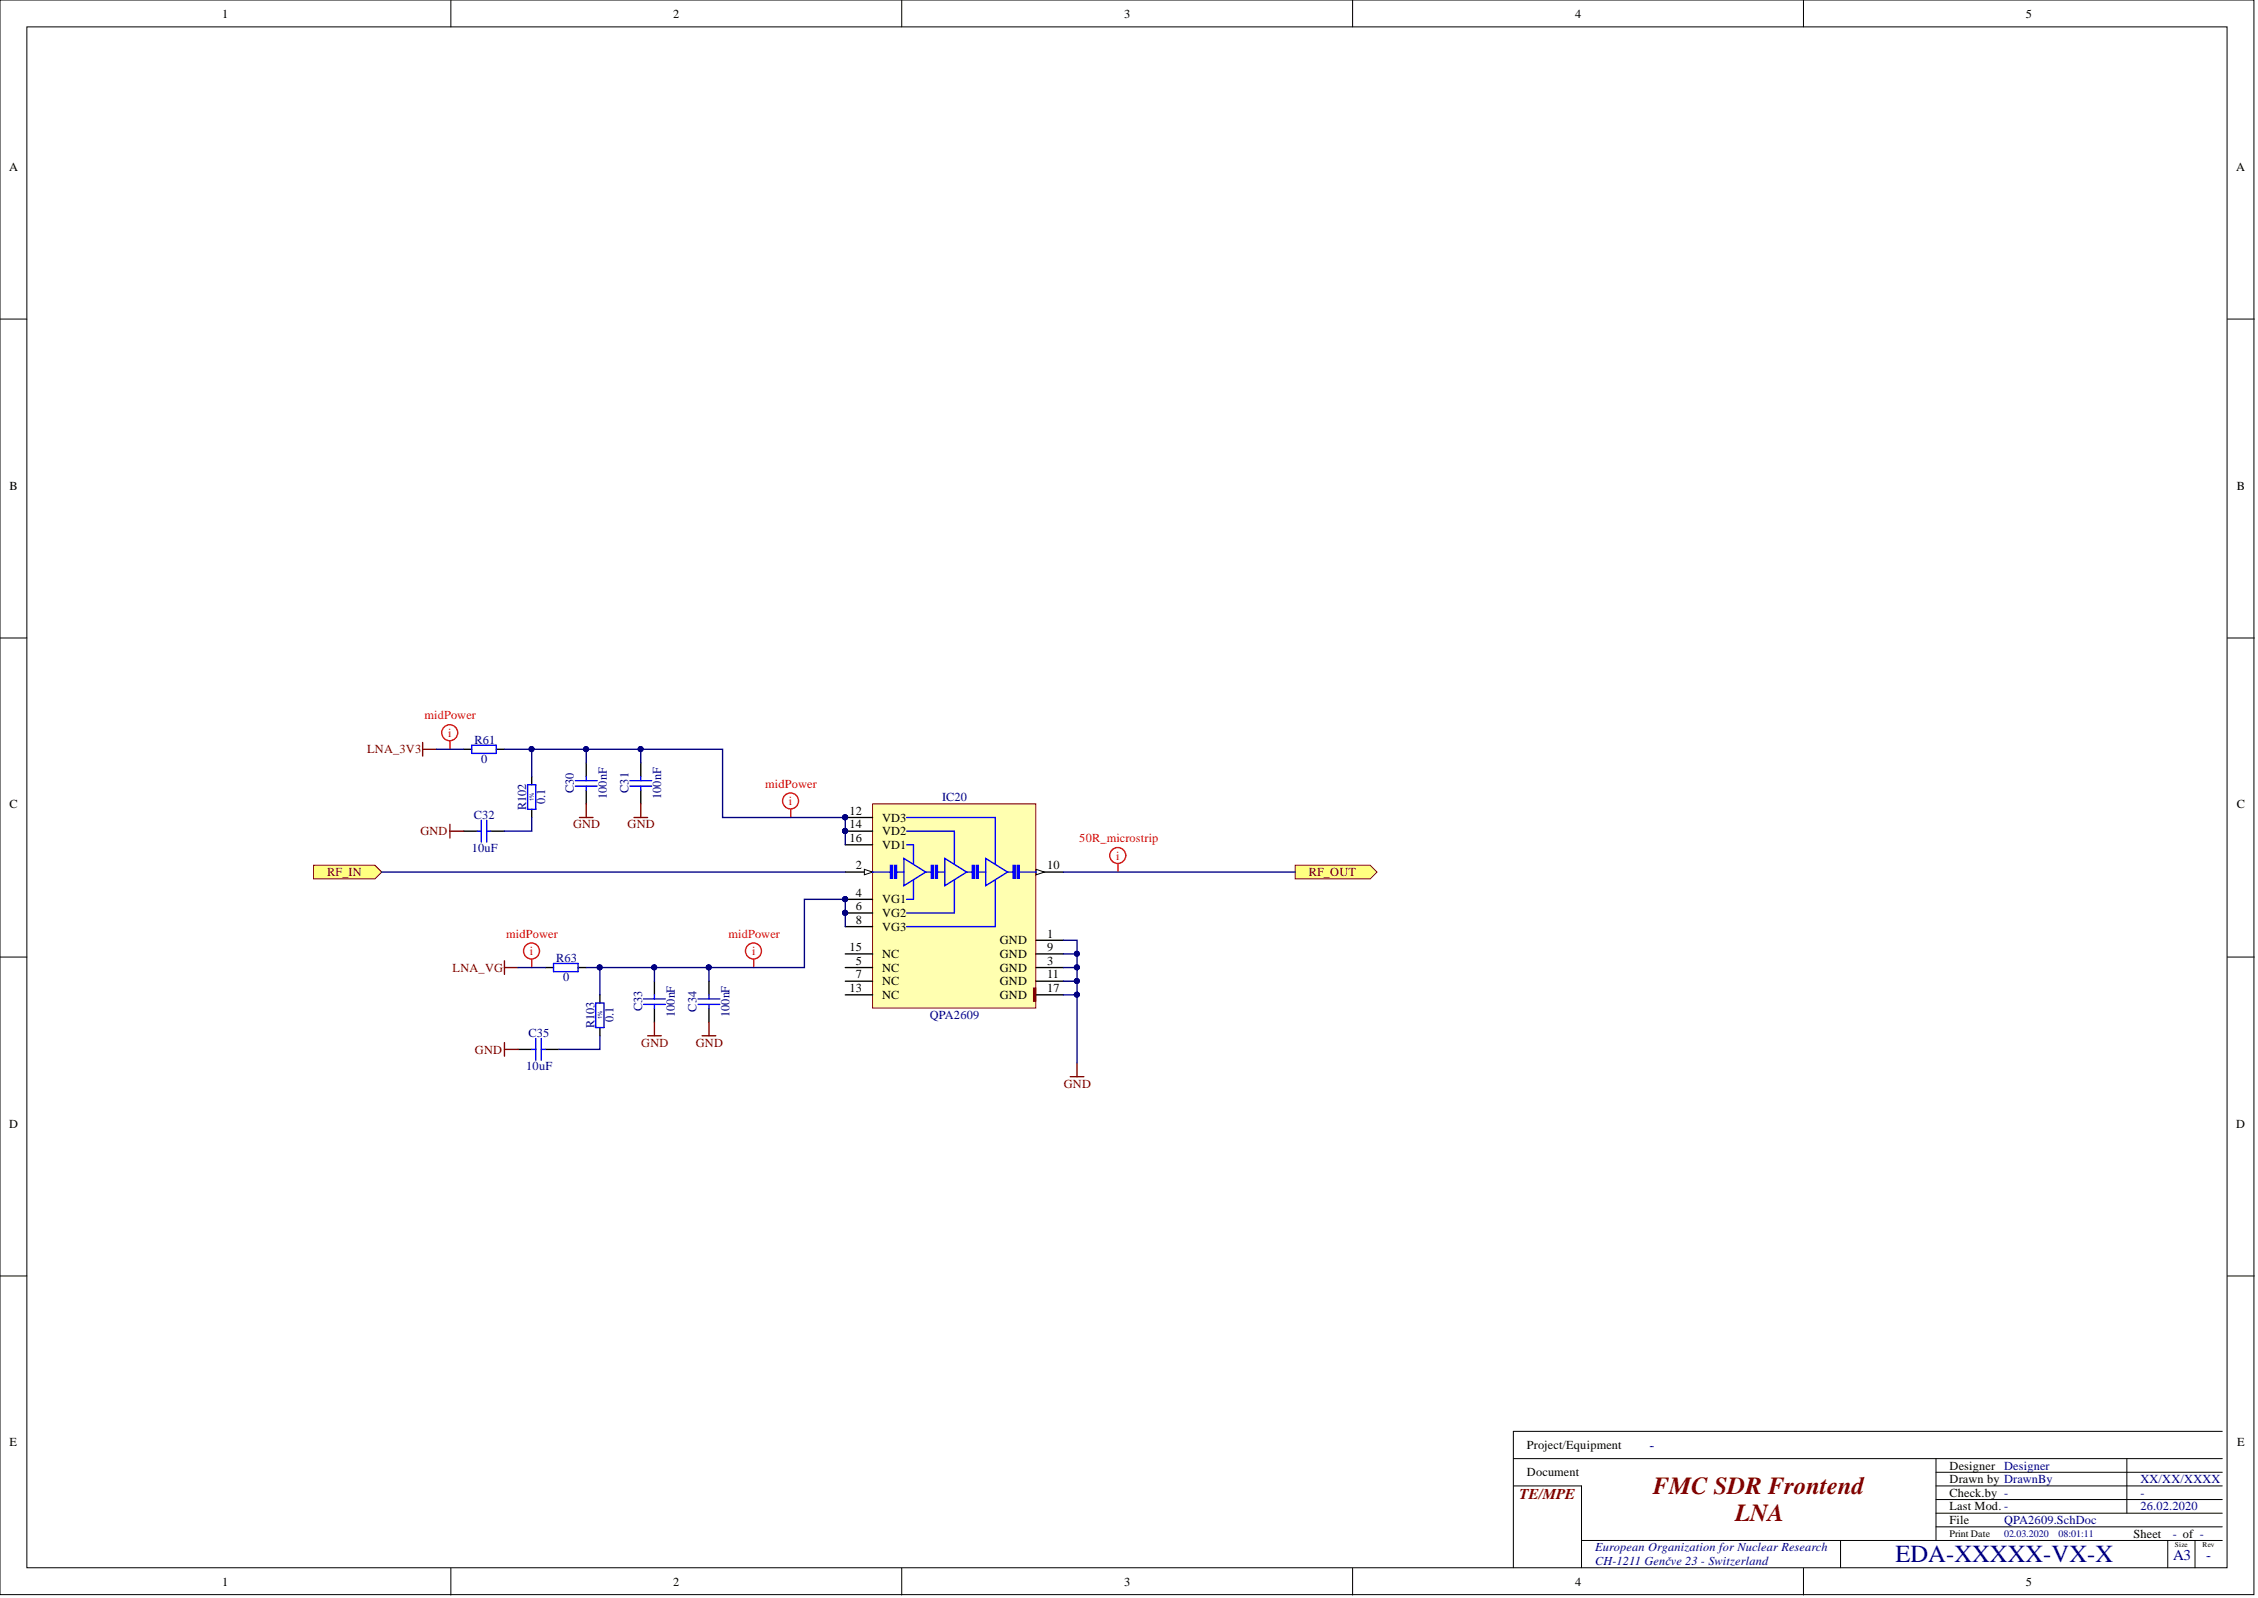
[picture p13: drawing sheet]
<svg xmlns="http://www.w3.org/2000/svg" width="420mm" height="297mm" viewBox="0 0 420 297" stroke-linecap="round" stroke-linejoin="round" font-family="sans-serif">
<defs><g id="words">
<g font-size="4.6" fill="#800000">
<text x="307.3" y="277.7">FMC SDR Frontend</text>
<text x="322.6" y="282.8">LNA</text>
</g>
<text font-size="4.6" fill="#000080" x="352.4" y="290.4">EDA-XXXXX-VX-X</text>
<g font-size="2.8" fill="#000080">
<text x="306.7" y="269.5">-</text>
<text x="404" y="290.1">A3</text>
<text x="410.2" y="290.1">-</text>
</g>
<text font-size="2.8" fill="#800000" x="282.5" y="278.7">TE/MPE</text>
<g font-size="2.3">
<text x="41.3" y="3.3">1</text>
<text x="125.1" y="3.3">2</text>
<text x="209" y="3.3">3</text>
<text x="292.8" y="3.3">4</text>
<text x="376.7" y="3.3">5</text>
<text x="1.7" y="31.7">A</text>
<text x="415.8" y="31.7">A</text>
<text x="1.8" y="91">B</text>
<text x="415.9" y="91">B</text>
<text x="1.8" y="150.3">C</text>
<text x="157.9" y="151.5">12</text>
<text x="157.9" y="154">14</text>
<text x="164" y="152.7">VD3</text>
<text x="164" y="155.3">VD2</text>
<text x="415.9" y="150.3">C</text>
<text x="157.9" y="156.5">16</text>
<text x="159.1" y="161.6">2</text>
<text x="164" y="157.8">VD1</text>
<text x="194.7" y="161.6">10</text>
<text x="159.1" y="166.7">4</text>
<text x="164" y="167.9">VG1</text>
<text x="159.1" y="169.2">6</text>
<text x="159.1" y="171.7">8</text>
<text x="164" y="170.5">VG2</text>
<text x="164" y="173">VG3</text>
<text x="157.9" y="176.8">15</text>
<text x="159.1" y="179.3">5</text>
<text x="164" y="178.1">NC</text>
<text x="185.9" y="175.5">GND</text>
<text x="185.9" y="178.1">GND</text>
<text x="194.7" y="174.3">1</text>
<text x="194.7" y="179.3">3</text>
<text x="194.7" y="176.8">9</text>
<text x="157.9" y="184.4">13</text>
<text x="159.1" y="181.9">7</text>
<text x="164" y="180.6">NC</text>
<text x="164" y="183.2">NC</text>
<text x="164" y="185.7">NC</text>
<text x="185.9" y="180.6">GND</text>
<text x="185.9" y="183.2">GND</text>
<text x="185.9" y="185.7">GND</text>
<text x="194.7" y="181.9">11</text>
<text x="194.7" y="184.4">17</text>
<text x="1.7" y="209.6">D</text>
<text x="415.8" y="209.6">D</text>
<text x="1.8" y="268.9">E</text>
<text x="283.9" y="269.4">Project/Equipment</text>
<text x="415.9" y="268.9">E</text>
<text x="283.9" y="274.4">Document</text>
<text x="362.5" y="273.2">Designer</text>
<text x="362.5" y="275.7">Drawn by DrawnBy</text>
<text x="362.5" y="278.2">Check.by -</text>
<text x="362.5" y="280.8">Last Mod. -</text>
<text x="362.5" y="283.3">File</text>
<text x="396.7" y="285.8">Sheet</text>
<text x="41.3" y="294.8">1</text>
<text x="125.1" y="294.8">2</text>
<text x="209" y="294.8">3</text>
<text x="292.8" y="294.8">4</text>
<text x="376.7" y="294.8">5</text>
</g>
<g font-size="2.3" fill="#f00">
<text x="78.9" y="133.7">midPower</text>
<text x="83.3" y="137">i</text>
<text x="142.3" y="146.4">midPower</text>
<text x="146.7" y="149.7">i</text>
<text x="200.7" y="156.5">50R_microstrip</text>
<text x="207.5" y="159.8">i</text>
<text x="94.1" y="174.3">midPower</text>
<text x="98.5" y="177.6">i</text>
<text x="135.4" y="174.3">midPower</text>
<text x="139.8" y="177.6">i</text>
</g>
<g font-size="2.3" fill="#800000">
<text x="68.3" y="140">LNA_3V3</text>
<text x="78.2" y="155.3">GND</text>
<text x="106.5" y="154">GND</text>
<text x="116.7" y="154">GND</text>
<text x="60.8" y="162.9">RF_IN</text>
<text x="243.3" y="162.9">RF_OUT</text>
<text x="84.2" y="180.6">LNA_VG</text>
<text x="88.3" y="195.8">GND</text>
<text x="119.2" y="194.6">GND</text>
<text x="129.4" y="194.6">GND</text>
<text x="197.8" y="202.2">GND</text>
</g>
<g font-size="2.3" fill="#000080">
<text x="88.2" y="138.3">R61</text>
<text x="89.5" y="141.8">0</text>
<text x="101.4" y="149.4" transform="rotate(-90 101.4 149.4)">0.1</text>
<text x="106.7" y="147.5" transform="rotate(-90 106.7 147.5)">C30</text>
<text x="112.8" y="148.5" transform="rotate(-90 112.8 148.5)">100nF</text>
<text x="116.8" y="147.4" transform="rotate(-90 116.8 147.4)">C31</text>
<text x="122.9" y="148.5" transform="rotate(-90 122.9 148.5)">100nF</text>
<text x="175.1" y="148.9">IC20</text>
<text x="88.1" y="152.2">C32</text>
<text x="97.8" y="150.6" transform="rotate(-90 97.8 150.6)">R102</text>
<text x="87.7" y="158.3">10uF</text>
<text x="103.4" y="178.8">R63</text>
<text x="104.7" y="182.4">0</text>
<text x="110.5" y="191.1" transform="rotate(-90 110.5 191.1)">R103</text>
<text x="114.1" y="190" transform="rotate(-90 114.1 190)">0.1</text>
<text x="119.4" y="188" transform="rotate(-90 119.4 188)">C33</text>
<text x="125.5" y="189.1" transform="rotate(-90 125.5 189.1)">100nF</text>
<text x="129.5" y="188.1" transform="rotate(-90 129.5 188.1)">C34</text>
<text x="135.6" y="189.1" transform="rotate(-90 135.6 189.1)">100nF</text>
<text x="172.9" y="189.5">QPA2609</text>
<text x="98.3" y="192.8">C35</text>
<text x="97.8" y="198.9">10uF</text>
<text x="372.6" y="273.2">Designer</text>
<text x="397.9" y="275.7">XX/XX/XXXX</text>
<text x="397.9" y="278.2">-</text>
<text x="397.9" y="280.8">26.02.2020</text>
<text x="372.6" y="283.3">QPA2609.SchDoc</text>
<text x="403.9" y="285.8">- of -</text>
<text x="296.6" y="288.4">European Organization for Nuclear Research</text>
<text x="296.6" y="290.9">CH-1211 Genčve 23 - Switzerland</text>
</g>
<text font-size="1.9" x="362.5" y="285.7">Print Date</text>
<g font-size="1.9" fill="#000080">
<text x="372.6" y="285.7">02.03.2020</text>
<text x="382.7" y="285.7">08:01:11</text>
</g>
<g font-size="1.4">
<text x="404.4" y="287.5">Size</text>
<text x="409.5" y="287.5">Rev</text>
</g>
<g font-size="1.1" fill="#000080">
<text x="99.3" y="148.9" transform="rotate(-90 99.3 148.9)">1%</text>
<text x="111.9" y="189.5" transform="rotate(-90 111.9 189.5)">1%</text>
</g>
</g></defs>
<g fill="#fff" stroke="#000" stroke-width=".19">
<path d="M0 0h419v296.4h-419z"/>
<path d="M5 5h409.1v286.4h-409.1z"/>
</g>
<g fill="none" stroke="#000" stroke-width=".19">
<path d="M83.8 0v5M167.6 0v5M251.5 0v5M335.3 0v5M0 59.3h5M414.1 59.3h5M0 118.6h5M414.1 118.6h5M0 177.9h5M414.1 177.9h5M0 237.2h5M414.1 237.2h5"/>
<path d="M281.4 276.2h12.6v15.2M281.4 271.1h131.8M359.9 271.1v15.2M359.9 273.7h53.3M359.9 276.2h53.3M359.9 278.7h53.3M395.4 271.1v10.2M413.2 266.1h-131.8v25.3M83.8 291.5v5M167.6 291.5v5M251.5 291.5v5M294 286.3h119.2"/>
<path d="M335.3 291.5v5M342.2 286.3v5.1M359.9 281.3h53.3M359.9 283.8h53.3M403 286.3v5.1M408.1 286.3v5.1"/>
</g>
<g fill="#ffff80" stroke="#800000" stroke-width=".19">
<path d="M58.3 160.8h11.4l1.3 1.3-1.3 1.3h-11.4z" fill-rule="evenodd"/>
<path d="M240.8 160.8h13.9l1.3 1.3-1.3 1.3h-13.9z" fill-rule="evenodd"/>
</g>
<path d="M86.2 139.3h1.5M92.3 139.3h1.5M101.4 179.9h1.5M107.5 179.9h1.5" fill="none" stroke="#000" stroke-width=".25"/>
<path d="M87.7 138.5h4.6v1.5h-4.6zM102.9 179.1h4.6v1.5h-4.6z" fill="none" stroke="#00f" stroke-width=".25"/>
<g fill="none" stroke="#f00" stroke-width=".25">
<path d="M83.6 137.8v1.5M140.1 178.3v1.6M207.9 160.6v1.5"/>
<circle cx="83.6" cy="136.2" r="1.48"/>
<circle cx="207.8" cy="159" r="1.48"/>
<circle cx="140.1" cy="176.8" r="1.48"/>
</g>
<path d="M162.2 149.4h30.4v38h-30.4z" fill="#ffffb0" stroke="#800000" stroke-width=".19"/>
<path d="M192.1 183.7h.5v2.4h-.5z" fill="#800000" stroke="#800000" stroke-width=".19"/>
<path d="M157.2 162.1h5M192.6 174.8h5.1" fill="none" stroke="#000" stroke-width=".25"/>
<path d="M160.7 161.6l1.5 .5-1.5 .5z" fill="#fff"/>
<path d="M160.7 161.6l1.5 .5-1.5 .5z" fill="none" stroke="#000" stroke-width=".19"/>
<path d="M157.2 179.9h5M157.2 167.2h5M157.2 169.7h5M157.2 172.2h5M192.6 179.9h5.1M192.6 177.3h5.1M192.6 162.1h5.1M157.2 182.4h5" fill="none" stroke="#000" stroke-width=".25"/>
<g fill="#000080" stroke="#000080" stroke-width=".19">
<circle cx="157.1" cy="167.1" r=".47"/>
<circle cx="157.1" cy="169.7" r=".47"/>
</g>
<path d="M192.6 161.6l1.6 .5-1.6 .5z" fill="#fff"/>
<path d="M192.6 161.6l1.6 .5-1.6 .5z" fill="none" stroke="#000" stroke-width=".19"/>
<g fill="none" stroke="#000" stroke-width=".25">
<path d="M86.2 154.5h2.5M91.3 154.5h2.5M98.9 144.4v1.5M98.9 150.4v1.6M109 141.8v2.6M109 146.9v2.5M119.1 141.8v2.6M119.1 146.9v2.5M157.2 152h5M157.2 154.5h5M157.2 157h5M157.2 177.3h5"/>
<path d="M96.3 195.1h2.6M101.4 195.1h2.5M111.5 184.9v1.5M111.5 191v1.5M121.7 182.4v2.5M121.7 187.5v2.5M131.8 182.4v2.5M131.8 187.5v2.5M157.2 184.9h5M192.6 182.4h5.1M192.6 184.9h5.1"/>
</g>
<g fill="#000080" stroke="#000080" stroke-width=".19">
<circle cx="157.1" cy="151.9" r=".47"/>
<circle cx="157.1" cy="154.5" r=".47"/>
<circle cx="157.1" cy="167.1" r=".47"/>
<circle cx="157.1" cy="169.7" r=".47"/>
<circle cx="200.2" cy="177.3" r=".47"/>
<circle cx="200.2" cy="179.8" r=".47"/>
<circle cx="200.2" cy="182.3" r=".47"/>
<circle cx="200.2" cy="184.9" r=".47"/>
<circle cx="111.5" cy="179.8" r=".47"/>
<circle cx="121.6" cy="179.8" r=".47"/>
<circle cx="131.8" cy="179.8" r=".47"/>
<circle cx="119.1" cy="139.2" r=".47"/>
<circle cx="109" cy="139.2" r=".47"/>
<circle cx="98.8" cy="139.2" r=".47"/>
</g>
<g fill="none" stroke="#00f" stroke-width=".25">
<path d="M88.7 154.5h.8M89.5 152.5v4M90.5 154.5h.8M90.5 152.5v4M98.1 145.9h1.5v4.5h-1.5zM107 145.1h4M107 146.1h4M109 144.4v.7M109 146.1v.8M117.1 145.1h4.1M117.1 146.1h4.1M119.1 144.4v.7"/>
<path d="M119.1 146.1v.8M168.1 159.6l4 2.5-4 2.5zM168.6 154.5h8.8v6.1M168.6 157h1.2v3.6M168.6 152h16.4v8.6M175.7 159.6l4 2.5-4 2.5zM183.3 159.6l4 2.5-4 2.5zM162.2 162.1h3.6M166.5 162.1h1.6M169.8 163.6v3.6h-1.2M172.1 162.1h1.3M174.1 162.1h1.6"/>
<path d="M177.4 163.6v6.1h-8.8M179.7 162.1h1.3M181.7 162.1h1.6M185 163.6v8.6h-16.4M187.3 162.1h1.3M189.3 162.1h3.3M98.9 195.1h.7M99.6 193v4.1M100.6 193v4.1M100.6 195.1h.8M110.8 186.4h1.5v4.6h-1.5zM119.6 185.7h4.1"/>
<path d="M119.6 186.7h4.1M121.7 184.9v.8M121.7 186.7v.8M129.8 185.7h4M129.8 186.7h4M131.8 184.9v.8M131.8 186.7v.8"/>
</g>
<g fill="#00f" stroke="#00f" stroke-width=".19">
<path d="M180.7 160.8h.5v2.5h-.5z"/>
<path d="M181.5 160.8h.4v2.5h-.4z"/>
<path d="M188.3 160.8h.5v2.5h-.5z"/>
<path d="M189.1 160.8h.4v2.5h-.4z"/>
<path d="M173.1 160.8h.5v2.5h-.5z"/>
<path d="M173.9 160.8h.4v2.5h-.4z"/>
<path d="M165.5 160.8h.5v2.5h-.5z"/>
<path d="M166.3 160.8h.4v2.5h-.4z"/>
</g>
<g fill="none" stroke="#800000" stroke-width=".25">
<path d="M78.6 138v2.5M78.6 139.3h2.5M83.6 153.2v2.6M83.6 154.5h2.6M107.7 152h2.6M109 149.4v2.6M117.9 152h2.5M119.1 149.4v2.6M93.8 178.6v2.5M93.8 179.9h2.5M93.8 193.8v2.5M93.8 195.1h2.5"/>
<path d="M120.4 192.5h2.5M121.7 190v2.5M130.5 192.5h2.6M131.8 190v2.5M200.2 197.6v2.5M199 200.1h2.5"/>
</g>
<g fill="none" stroke="#f00" stroke-width=".25">
<path d="M147 150.4v1.6M98.9 178.3v1.6"/>
<circle cx="147" cy="148.9" r="1.48"/>
<circle cx="98.8" cy="176.8" r="1.48"/>
</g>
<g fill="none" stroke="#000080" stroke-width=".25">
<path d="M81.1 139.3h5.1M93.8 139.3h40.5v12.7h22.9v5M98.9 139.3v5.1M109 139.3v2.5M119.1 139.3v2.5M98.9 152v2.5h-5.1M71 162.1h86.2M96.3 179.9h5.1M111.5 179.9v5M121.7 179.9v2.5M131.8 179.9v2.5M157.2 172.2v-5h-7.6v12.7h-40.6"/>
<path d="M197.7 174.8h2.5v22.8M197.7 177.3h2.5M197.7 179.9h2.5M197.7 162.1h43.1M111.5 192.5v2.6h-7.6M197.7 182.4h2.5M197.7 184.9h2.5"/>
</g>
<use href="#words"/>
</svg>
